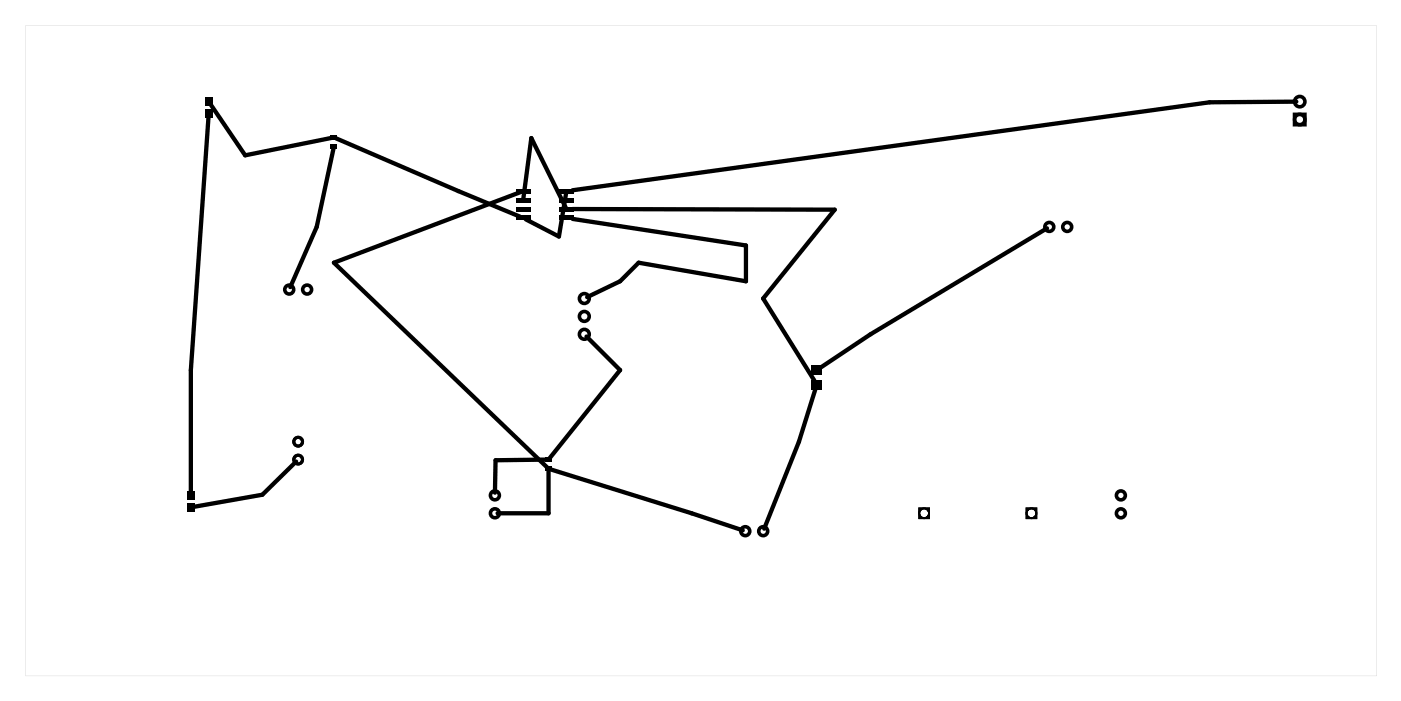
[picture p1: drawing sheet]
<svg xmlns="http://www.w3.org/2000/svg" width="199mm" height="99mm" viewBox="0 0 199 99" stroke-linecap="round" stroke-linejoin="round" font-family="sans-serif">
<g fill="#000">
<path d="M29.1 13.8h1.1v1.2h-1.1zM29.1 15.5h1.1v1.2h-1.1zM47 19.2h.9v.7h-.9zM47 20.5h.9v.7h-.9zM73.3 26.8h2v.7h-2zM73.3 28.1h2v.6h-2zM73.3 29.3h2v.7h-2zM73.3 30.6h2v.7h-2zM79.4 30.6h2.1v.7h-2.1zM79.4 29.3h2.1v.7h-2.1zM79.4 28.1h2.1v.6h-2.1zM79.4 26.8h2.1v.7h-2.1z"/>
<path d="M115.3 51.8h1.5v1.4h-1.5zM115.3 53.9h1.5v1.4h-1.5zM26.6 69.7h1.1v1.2h-1.1zM26.6 71.4h1.1v1.2h-1.1zM77.5 64.9h.9v.7h-.9zM77.5 66.2h.9v.7h-.9z"/>
<path d="M3.6 3.6h191.9v92.3h-191.9zM3.6 3.6v92.3h191.9v-92.3z"/>
<path d="M130.4 72h1.7v1.7h-1.7zM130.7 72.8a.57 .57 0 0 0 1.1 0 .57 .57 0 0 0-1.1 0z"/>
<path d="M130.4 72h1.7v1.7h-1.7zM130.7 72.8a.57 .57 0 0 0 1.1 0 .57 .57 0 0 0-1.1 0z"/>
<path d="M145.7 72h1.6v1.7h-1.6zM145.9 72.8a.6 .6 0 0 0 1.2 0 .6 .6 0 0 0-1.2 0z"/>
<path d="M145.7 72h1.6v1.7h-1.6zM145.9 72.8a.6 .6 0 0 0 1.2 0 .6 .6 0 0 0-1.2 0z"/>
</g>
<g fill="none" stroke="#000" stroke-width=".44">
<circle cx="42.3" cy="62.7" r=".62"/>
<circle cx="42.3" cy="65.2" r=".62"/>
</g>
<g fill="none" stroke="#000" stroke-width=".51">
<path d="M183.8 16.2h1.5v1.5h-1.5z"/>
<circle cx="184.6" cy="17" r=".74"/>
<circle cx="184.6" cy="14.4" r=".74"/>
<circle cx="149" cy="32.2" r=".64"/>
<circle cx="151.6" cy="32.2" r=".64"/>
<circle cx="41.1" cy="41.1" r=".64"/>
<circle cx="43.6" cy="41.1" r=".64"/>
<circle cx="83" cy="42.4" r=".7"/>
<circle cx="83" cy="44.9" r=".7"/>
<circle cx="83" cy="47.4" r=".7"/>
<circle cx="70.3" cy="72.8" r=".64"/>
<circle cx="70.3" cy="70.3" r=".64"/>
<circle cx="105.8" cy="75.4" r=".64"/>
<circle cx="108.4" cy="75.4" r=".64"/>
<circle cx="159.2" cy="70.3" r=".64"/>
<circle cx="159.2" cy="72.8" r=".64"/>
</g>
<g fill="none" stroke="#000" stroke-width=".25">
<circle cx="131.2" cy="72.8" r=".7"/>
<circle cx="146.5" cy="72.8" r=".7"/>
</g>
<g fill="none" stroke="#000" stroke-width=".61">
<path d="M29.6 16.6l-2.5 35.9v17.3M30 14.9l4.8 7.1 12.3-2.4M47.7 19.6l17.4 7.5 8.7 3.6M184.1 14.4l-12.3 .1-90.5 12.5M47.4 21l-2.4 11.2-3.8 8.5M73.8 27.3l-26.4 10 30.3 29M74.3 28.2l1.2-8.6 4.9 9.9M80.4 27.3l-1 6.3-4.7-2.5M81.3 29.7l37.2 .1-10.1 12.6 7.3 11.6M81.3 31.1l24.6 3.7v5.1l-15.2-2.6-2.6 2.6-4.7 2.3M148.7 32.4l-25.1 15-7 4.7M83.3 47.8l4.8 4.7-10 12.5"/>
<path d="M115.8 55.1l-2.3 7.6-5 12.3M42.1 65.5l-4.8 4.7-9.8 1.7M77.6 65.2l-7.2 .1-.1 4.6M77.9 66.7v6.1h-7.2M78.2 66.6l20 6.2 7.3 2.5"/>
</g>
</svg>
